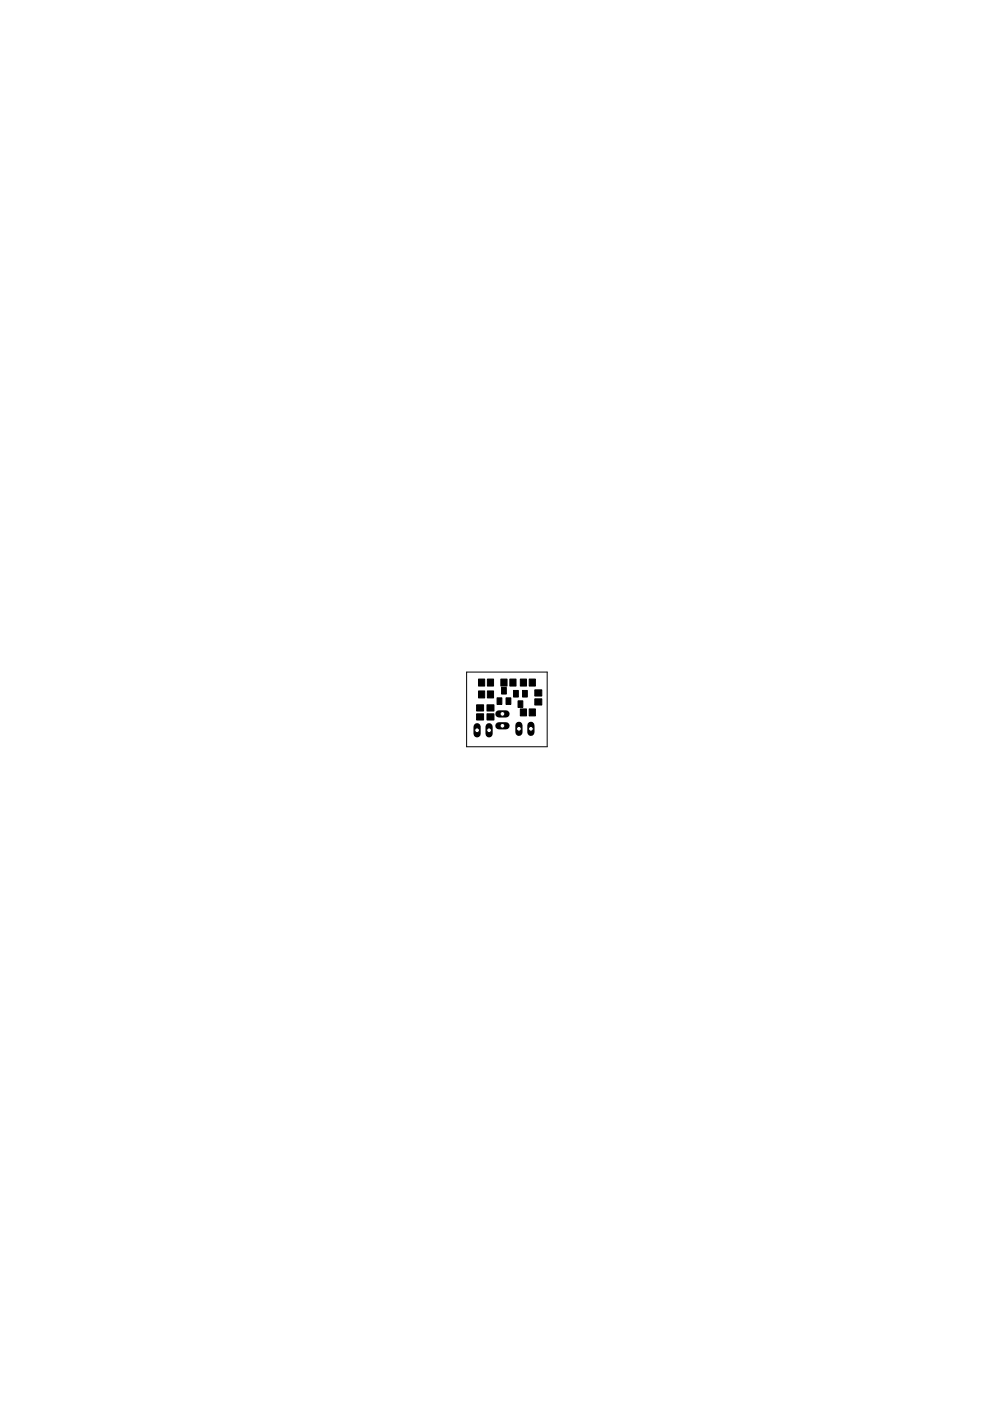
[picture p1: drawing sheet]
<svg xmlns="http://www.w3.org/2000/svg" width="210mm" height="297mm" viewBox="0 0 210 297" stroke-linecap="round" stroke-linejoin="round" font-family="sans-serif">
<g fill="#000" stroke="#000" stroke-width=".21">
<path d="M101 149.4h1.5v1.3h-1.5zM101 151.3h1.5v1.4h-1.5zM101.5 144h1.3v1.5h-1.3zM101.5 146.5h1.3v1.5h-1.3zM103.3 149.4h1.4v1.3h-1.4zM103.3 151.3h1.4v1.4h-1.4zM103.3 144h1.3v1.5h-1.3zM103.3 146.5h1.3v1.5h-1.3zM105.4 148h1v1.4h-1zM106.2 144h1.3v1.5h-1.3zM106.3 145.8h1.1v1.4h-1.1zM107.3 148h1v1.4h-1z"/>
<path d="M108.1 144h1.3v1.5h-1.3zM108.9 146.4h1v1.4h-1zM109.8 148.6h1v1.4h-1zM110.3 150.3h1.3v1.5h-1.3zM110.3 144h1.3v1.5h-1.3zM110.8 146.4h1v1.4h-1zM112.2 150.3h1.3v1.5h-1.3zM112.2 144h1.3v1.5h-1.3zM113.4 148.2h1.5v1.3h-1.5zM113.4 146.3h1.5v1.3h-1.5z"/>
</g>
<path d="M103.7 154.1v1.5" fill="none" stroke="#000" stroke-width="1.5"/>
<circle cx="103.7" cy="154.8" r=".51" fill="#fff" stroke="#000" stroke-width=".21"/>
<path d="M101.2 154.1v1.5" fill="none" stroke="#000" stroke-width="1.5"/>
<circle cx="101.2" cy="154.8" r=".51" fill="#fff" stroke="#000" stroke-width=".21"/>
<path d="M105.8 151.4h1.5" fill="none" stroke="#000" stroke-width="1.5"/>
<circle cx="106.5" cy="151.4" r=".51" fill="#fff" stroke="#000" stroke-width=".21"/>
<path d="M105.8 153.9h1.5" fill="none" stroke="#000" stroke-width="1.5"/>
<circle cx="106.5" cy="153.9" r=".51" fill="#fff" stroke="#000" stroke-width=".21"/>
<path d="M112.6 153.8v1.5" fill="none" stroke="#000" stroke-width="1.5"/>
<circle cx="112.6" cy="154.5" r=".51" fill="#fff" stroke="#000" stroke-width=".21"/>
<path d="M110 153.8v1.5" fill="none" stroke="#000" stroke-width="1.5"/>
<circle cx="110" cy="154.5" r=".51" fill="#fff" stroke="#000" stroke-width=".21"/>
<path d="M98.9 142.5h17.1v15.8h-17.1z" fill="none" stroke="#000" stroke-width=".21"/>
</svg>
